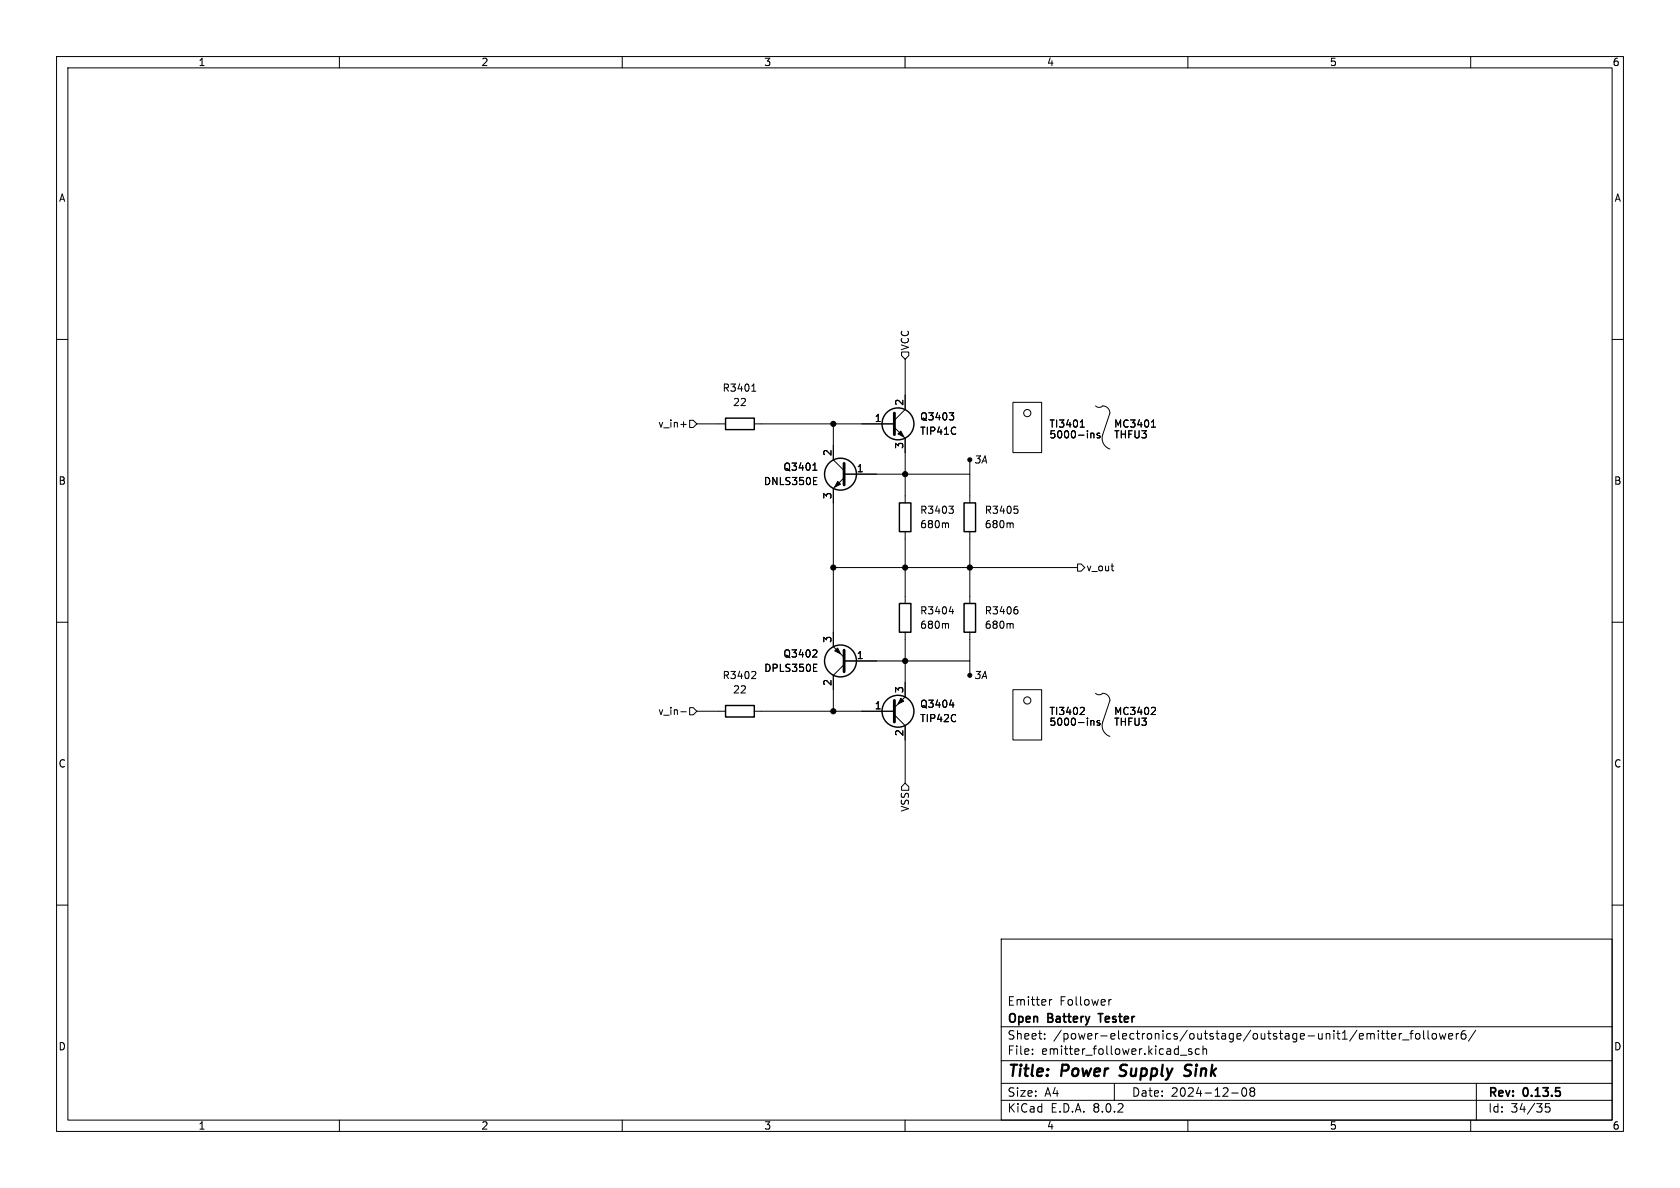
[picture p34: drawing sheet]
<svg xmlns="http://www.w3.org/2000/svg" width="297mm" height="210mm" viewBox="0 0 297 210" stroke-linecap="round" stroke-linejoin="round" font-family="sans-serif">
<defs><g id="words">
<g font-size="2.8">
<text x="178" y="190.9">Title:</text>
<text x="187.7" y="190.9">Power</text>
<text x="198.8" y="190.9">Supply</text>
<text x="211.1" y="190.9">Sink</text>
</g>
<g font-size="2.1">
<text x="178" y="178">Emitter</text>
<text x="187.3" y="178">Follower</text>
<text x="178" y="184">Sheet:</text>
<text x="178" y="181.2">Open</text>
<text x="185.3" y="181.2">Battery</text>
<text x="186.2" y="184">/power-electronics/outstage/outstage-unit1/emitter_follower6/</text>
<text x="195" y="181.2">Tester</text>
<text x="178" y="186.7">File:</text>
<text x="184.1" y="186.7">emitter_follower.kicad_sch</text>
<text x="178" y="196.9">KiCad</text>
<text x="178" y="194.1">Size:</text>
<text x="184.7" y="194.1">A4</text>
<text x="185.7" y="196.9">E.D.A.</text>
<text x="193.3" y="196.9">8.0.2</text>
<text x="200" y="194.1">Date:</text>
<text x="207" y="194.1">2024-12-08</text>
<text x="263" y="194.3">Rev:</text>
<text x="263" y="196.9">Id:</text>
<text x="267.1" y="196.9">34/35</text>
<text x="269.4" y="194.3">0.13.5</text>
</g>
<g font-size="1.8">
<text x="35" y="11.9">1</text>
<text x="85" y="11.9">2</text>
<text x="135" y="11.9">3</text>
<text x="185" y="11.9">4</text>
<text x="235" y="11.9">5</text>
<text x="285" y="11.9">6</text>
<text x="10.3" y="35.9">A</text>
<text x="285.3" y="35.9">A</text>
<text x="160.9" y="62" transform="rotate(-90 160.9 62)">VCC</text>
<text x="127.7" y="69.4">R3401</text>
<text x="129.5" y="72">22</text>
<text x="159.8" y="71.8" transform="rotate(-90 159.8 71.8)">2</text>
<text x="116.3" y="75.8">v_in+</text>
<text x="154.6" y="74.7">1</text>
<text x="162.6" y="74.5">Q3403</text>
<text x="162.6" y="77.1">TIP41C</text>
<text x="185.4" y="77.7">5000-ins</text>
<text x="185.4" y="75.8">TI3401</text>
<text x="196.9" y="77.7">THFU3</text>
<text x="196.9" y="75.8">MC3401</text>
<text x="138.4" y="83.4">Q3401</text>
<text x="147.1" y="80.7" transform="rotate(-90 147.1 80.7)">2</text>
<text x="151.4" y="83.6">1</text>
<text x="159.8" y="79.4" transform="rotate(-90 159.8 79.4)">3</text>
<text x="172.1" y="82.1">3A</text>
<text x="10.3" y="85.9">B</text>
<text x="135" y="86">DNLS350E</text>
<text x="147.1" y="88.3" transform="rotate(-90 147.1 88.3)">3</text>
<text x="285.3" y="85.9">B</text>
<text x="162.6" y="91">R3403</text>
<text x="162.6" y="93.6">680m</text>
<text x="174" y="91">R3405</text>
<text x="174" y="93.6">680m</text>
<text x="192" y="101.2">v_out</text>
<text x="147.1" y="113.7" transform="rotate(-90 147.1 113.7)">3</text>
<text x="162.6" y="108.8">R3404</text>
<text x="162.6" y="111.4">680m</text>
<text x="174" y="108.8">R3406</text>
<text x="174" y="111.4">680m</text>
<text x="135" y="119">DPLS350E</text>
<text x="138.4" y="116.4">Q3402</text>
<text x="151.4" y="116.6">1</text>
<text x="127.7" y="120.2">R3402</text>
<text x="129.5" y="122.8">22</text>
<text x="147.1" y="121.4" transform="rotate(-90 147.1 121.4)">2</text>
<text x="154.6" y="125.5">1</text>
<text x="159.8" y="122.6" transform="rotate(-90 159.8 122.6)">3</text>
<text x="162.6" y="125.3">Q3404</text>
<text x="172.1" y="120.2">3A</text>
<text x="116.3" y="126.6">v_in-</text>
<text x="159.8" y="130.2" transform="rotate(-90 159.8 130.2)">2</text>
<text x="162.6" y="127.9">TIP42C</text>
<text x="185.4" y="128.5">5000-ins</text>
<text x="185.4" y="126.6">TI3402</text>
<text x="196.9" y="128.5">THFU3</text>
<text x="196.9" y="126.6">MC3402</text>
<text x="10.3" y="135.9">C</text>
<text x="285.3" y="135.9">C</text>
<text x="160.9" y="143.6" transform="rotate(-90 160.9 143.6)">VSS</text>
<text x="10.3" y="185.9">D</text>
<text x="285.3" y="185.9">D</text>
<text x="35" y="199.9">1</text>
<text x="85" y="199.9">2</text>
<text x="135" y="199.9">3</text>
<text x="185" y="199.9">4</text>
<text x="235" y="199.9">5</text>
<text x="285" y="199.9">6</text>
</g>
</g></defs>
<g fill="none" stroke="#000" stroke-width=".18">
<path d="M10 10h277v190h-277zM12 12h273v186h-273zM60 10v2M110 10v2M160 10v2M210 10v2M260 10v2M10 60h2M285 60h2M120.4 75h.9M121.9 74.3h.7l.6 .6-.6 .7h-.7zM123.2 74.9h5.1"/>
<path d="M132.9 69.2h.7M133 68.2l.3-.3v1.3M133.3 74.9h24.8M147.3 74.9v6.4l1.9 1.9M158.1 75.6l1.9 1.9v11.4M159.4 62.2h1.3v.7l-.7 .6-.6-.6zM160 63.5v8.9l-1.9 1.9M167.8 73h.8l-.4 .5M168.4 73.5l.2 .2v.3l-.2 .2M179.1 71.1h5v8.9h-5zM191 75.5h.7M191.1 74.5l.2-.3v1.3"/>
<path d="M192.8 76.6v.8M192.8 76.7l.2-.1h.3l.1 .8M193.7 71.8a1.03 1.03 0 0 0 1.3 0 1.27 1.27 0 0 1 1.2 1.2l-1.3 3.8a2.01 2.01 0 0 0 1.3 2.6M194.4 76.6h-.3l-.2 .1 .1 .2 .4 .2v.3h-.5M203.6 75.5h.7M203.8 74.4l.1-.2v1.3M143.7 83.1h.7M143.8 85.7h.6M143.8 84.4h.6M143.9 82l.2-.1v1.2M149.2 84.5l-1.9 1.9v27.9l1.9 1.9M149.2 83.8h22.2"/>
<path d="M160 94v12.7M167.3 92.4l.4 .2v.7M167.8 89.5h.7l-.4 .5M168.3 90l.2 .2v.3l-.2 .2M171.4 81.6v7.3M171.4 94v12.7M178.8 92.4l.3 .2v.7M179.3 89.5h.6M179.7 90l.3 .2v.3l-.3 .2M190.5 99.7h.6l.7 .6-.7 .7h-.6zM10 110h2M133.4 118.7l.2 .2v.3l-.8 .8h.8"/>
<path d="M143.8 118h.4M143.8 118.7h.6M143.8 117.4h.6M144.2 114.9l.2 .2v.3l-.8 .7h.8M147.3 100.3h43.2M149.2 117.5l-1.9 1.9v6.3M149.2 116.8h22.2M160 111.8v11.4l-1.9 1.9M167.3 110.2l.4 .2v.7M167.8 108.1h.8M168.4 107.7v.8M171.4 111.8v7.2"/>
<path d="M178.8 110.2l.3 .2v.7M179.6 107.3h.2M179.7 107.7l.3 .3v.3l-.3 .2M196.4 100.1h.5M196.8 100.9h.1M285 110h2M120.4 125.8h.9M121.9 125.1h.7l.6 .6-.6 .7h-.7zM123.2 125.7h5.1M133.3 125.7h24.8M158.1 126.4l1.9 1.9v10.1M160 138.4l.7 .7v.6h-1.3v-.6z"/>
<path d="M167.9 124.6h.8M168.5 124.2v.8M179.1 121.9h5v8.9h-5zM191.5 125l.2 .3-.1 .3-.7 .7h.8M192.8 127.4v.8M192.8 127.5l.2-.1h.3l.1 .8M193.7 122.6a1.03 1.03 0 0 0 1.3 0 1.27 1.27 0 0 1 1.2 1.2l-1.3 3.8a2.01 2.01 0 0 0 1.3 2.6M194.4 127.4h-.3l-.2 .1 .1 .2 .4 .2v.3h-.5M204 125l.3 .3-.1 .3-.7 .7h.8M10 160h2M285 160h2M177 166h108v32h-108z"/>
<path d="M185.5 176.7v1M186 176.7l-.3 .1-.2 .2M196 176.7v1M196.5 176.7l-.3 .1-.2 .2M60 198v2M110 198v2M160 198v2M177 194.5h108M177 191.5h108M177 187.5h108M177 181.5h108M182.5 186.3v.1"/>
<path d="M182.5 185.5v.1M184.7 183.6v.1M184.7 182.8v.1M197 191.5v3M208.7 186.5h1.1M210 198v2M210.7 185.5l-.4-.1-.2 .2 .1 .2 .5 .2v.3h-.6M212 185.5l-.4-.1-.3 .3v.4l.2 .2h.5M212.7 185.5l.2-.1 .3 .1 .1 .9M212.7 184.9v1.5M217.7 193.2h1.2M219.7 192.4l.2-.1a.81 .81 0 0 1 .6 .6 .81 .81 0 0 1-.3 .8l-.2 .1a.81 .81 0 0 1-.3-1.4z"/>
<path d="M221.2 192.9l-.2-.2 .2-.4 .5 .1 .1 .2-.3 .3M221.2 192.9l-.2 .3v.3l.2 .3 .5-.1 .1-.2-.1-.4-.2-.2M221.2 192.9h.3M243.7 182.2v.1M243.7 182.7v1M244.2 182.7h.5M244.4 182.2v1.3l.3 .2M245 182.7h.6M245.2 182.2v1.3l.4 .2M246 183.2l.7-.1v-.3l-.5-.1-.2 .2 .1 .7h.6M247.4 182.7v1M247.8 182.7l-.3 .1-.1 .2"/>
<path d="M248 183.8h1.1M249.2 182.7h.6M249.8 182.2l-.3 .2v1.3M250.3 182.8l.2-.1 .5 .1v.6l-.1 .2-.4 .1-.2-.1zM251.7 182.2v1.3l.2 .2M252.5 182.2v1.3l.2 .2M253.2 182.8l.3-.1 .4 .1 .1 .6-.2 .2-.3 .1-.3-.1zM254.5 182.7l.2 1 .3-.7 .3 .7 .3-1M256.1 183.2l.7-.1-.1-.3-.4-.1-.2 .2 .1 .7h.5M257.5 182.7v1M257.9 182.7l-.3 .1-.1 .2M259 182.2a.59 .59 0 0 0-.7 .6v.6l.2 .2 .4 .1 .2-.1 .1-.5-.2-.3h-.4l-.3 .3"/>
<path d="M260 198v2M260.9 182.1l-1.3 2M261 191.5v6.5M274 195.1h-.8v.7l.2-.1h.5l.1 .3v.5l-.3 .1-.5-.1"/>
<circle cx="181.6" cy="73" r=".63"/>
<circle cx="181.6" cy="123.8" r=".63"/>
</g>
<path d="M197.9 190.1l.3 .1M198.2 188.4l-.1 .4v.2M210.4 190a.85 .85 0 0 1-1.1 .1M210.4 188.2l-.7 .1a.46 .46 0 0 0-.2 .5 .46 .46 0 0 0 .3 .4l.6 .2" fill="none" stroke="#000" stroke-width=".4"/>
<path d="M194.1 179.2h.9" fill="none" stroke="#000" stroke-width=".3"/>
<path d="M158.1 73v3.8M149.2 81.9v3.8M149.2 114.9v3.8M158.1 123.8v3.8" fill="none" stroke="#000" stroke-width=".51"/>
<g fill="#000" stroke="#000" stroke-width=".18">
<path d="M158.7 76.7l.6-.5 .5 1zM148.1 85.1l.5 .5-1 .5zM147.6 115.1l.5-.5 .5 1zM159.3 123.4l.5 .6-1.1 .5z"/>
<circle cx="147.3" cy="74.9" r=".46"/>
<circle cx="160" cy="83.8" r=".46"/>
<circle cx="171.4" cy="81.3" r=".36"/>
<circle cx="147.3" cy="100.3" r=".46"/>
<circle cx="160" cy="100.3" r=".46"/>
<circle cx="160" cy="116.8" r=".46"/>
<circle cx="171.4" cy="119.4" r=".36"/>
<circle cx="171.4" cy="100.3" r=".46"/>
<circle cx="147.3" cy="125.7" r=".46"/>
</g>
<g fill="none" stroke="#000" stroke-width=".25">
<path d="M128.3 73.9h5v2h-5zM159 88.9h2v5.1h-2zM170.4 88.9h2.1v5.1h-2.1zM159 106.7h2v5.1h-2zM170.4 106.7h2.1v5.1h-2.1zM128.3 124.7h5v2h-5z"/>
<circle cx="158.7" cy="74.9" r="2.82"/>
<circle cx="148.6" cy="83.8" r="2.82"/>
<circle cx="148.6" cy="116.8" r="2.82"/>
<circle cx="158.7" cy="125.7" r="2.82"/>
</g>
<use href="#words"/>
</svg>
